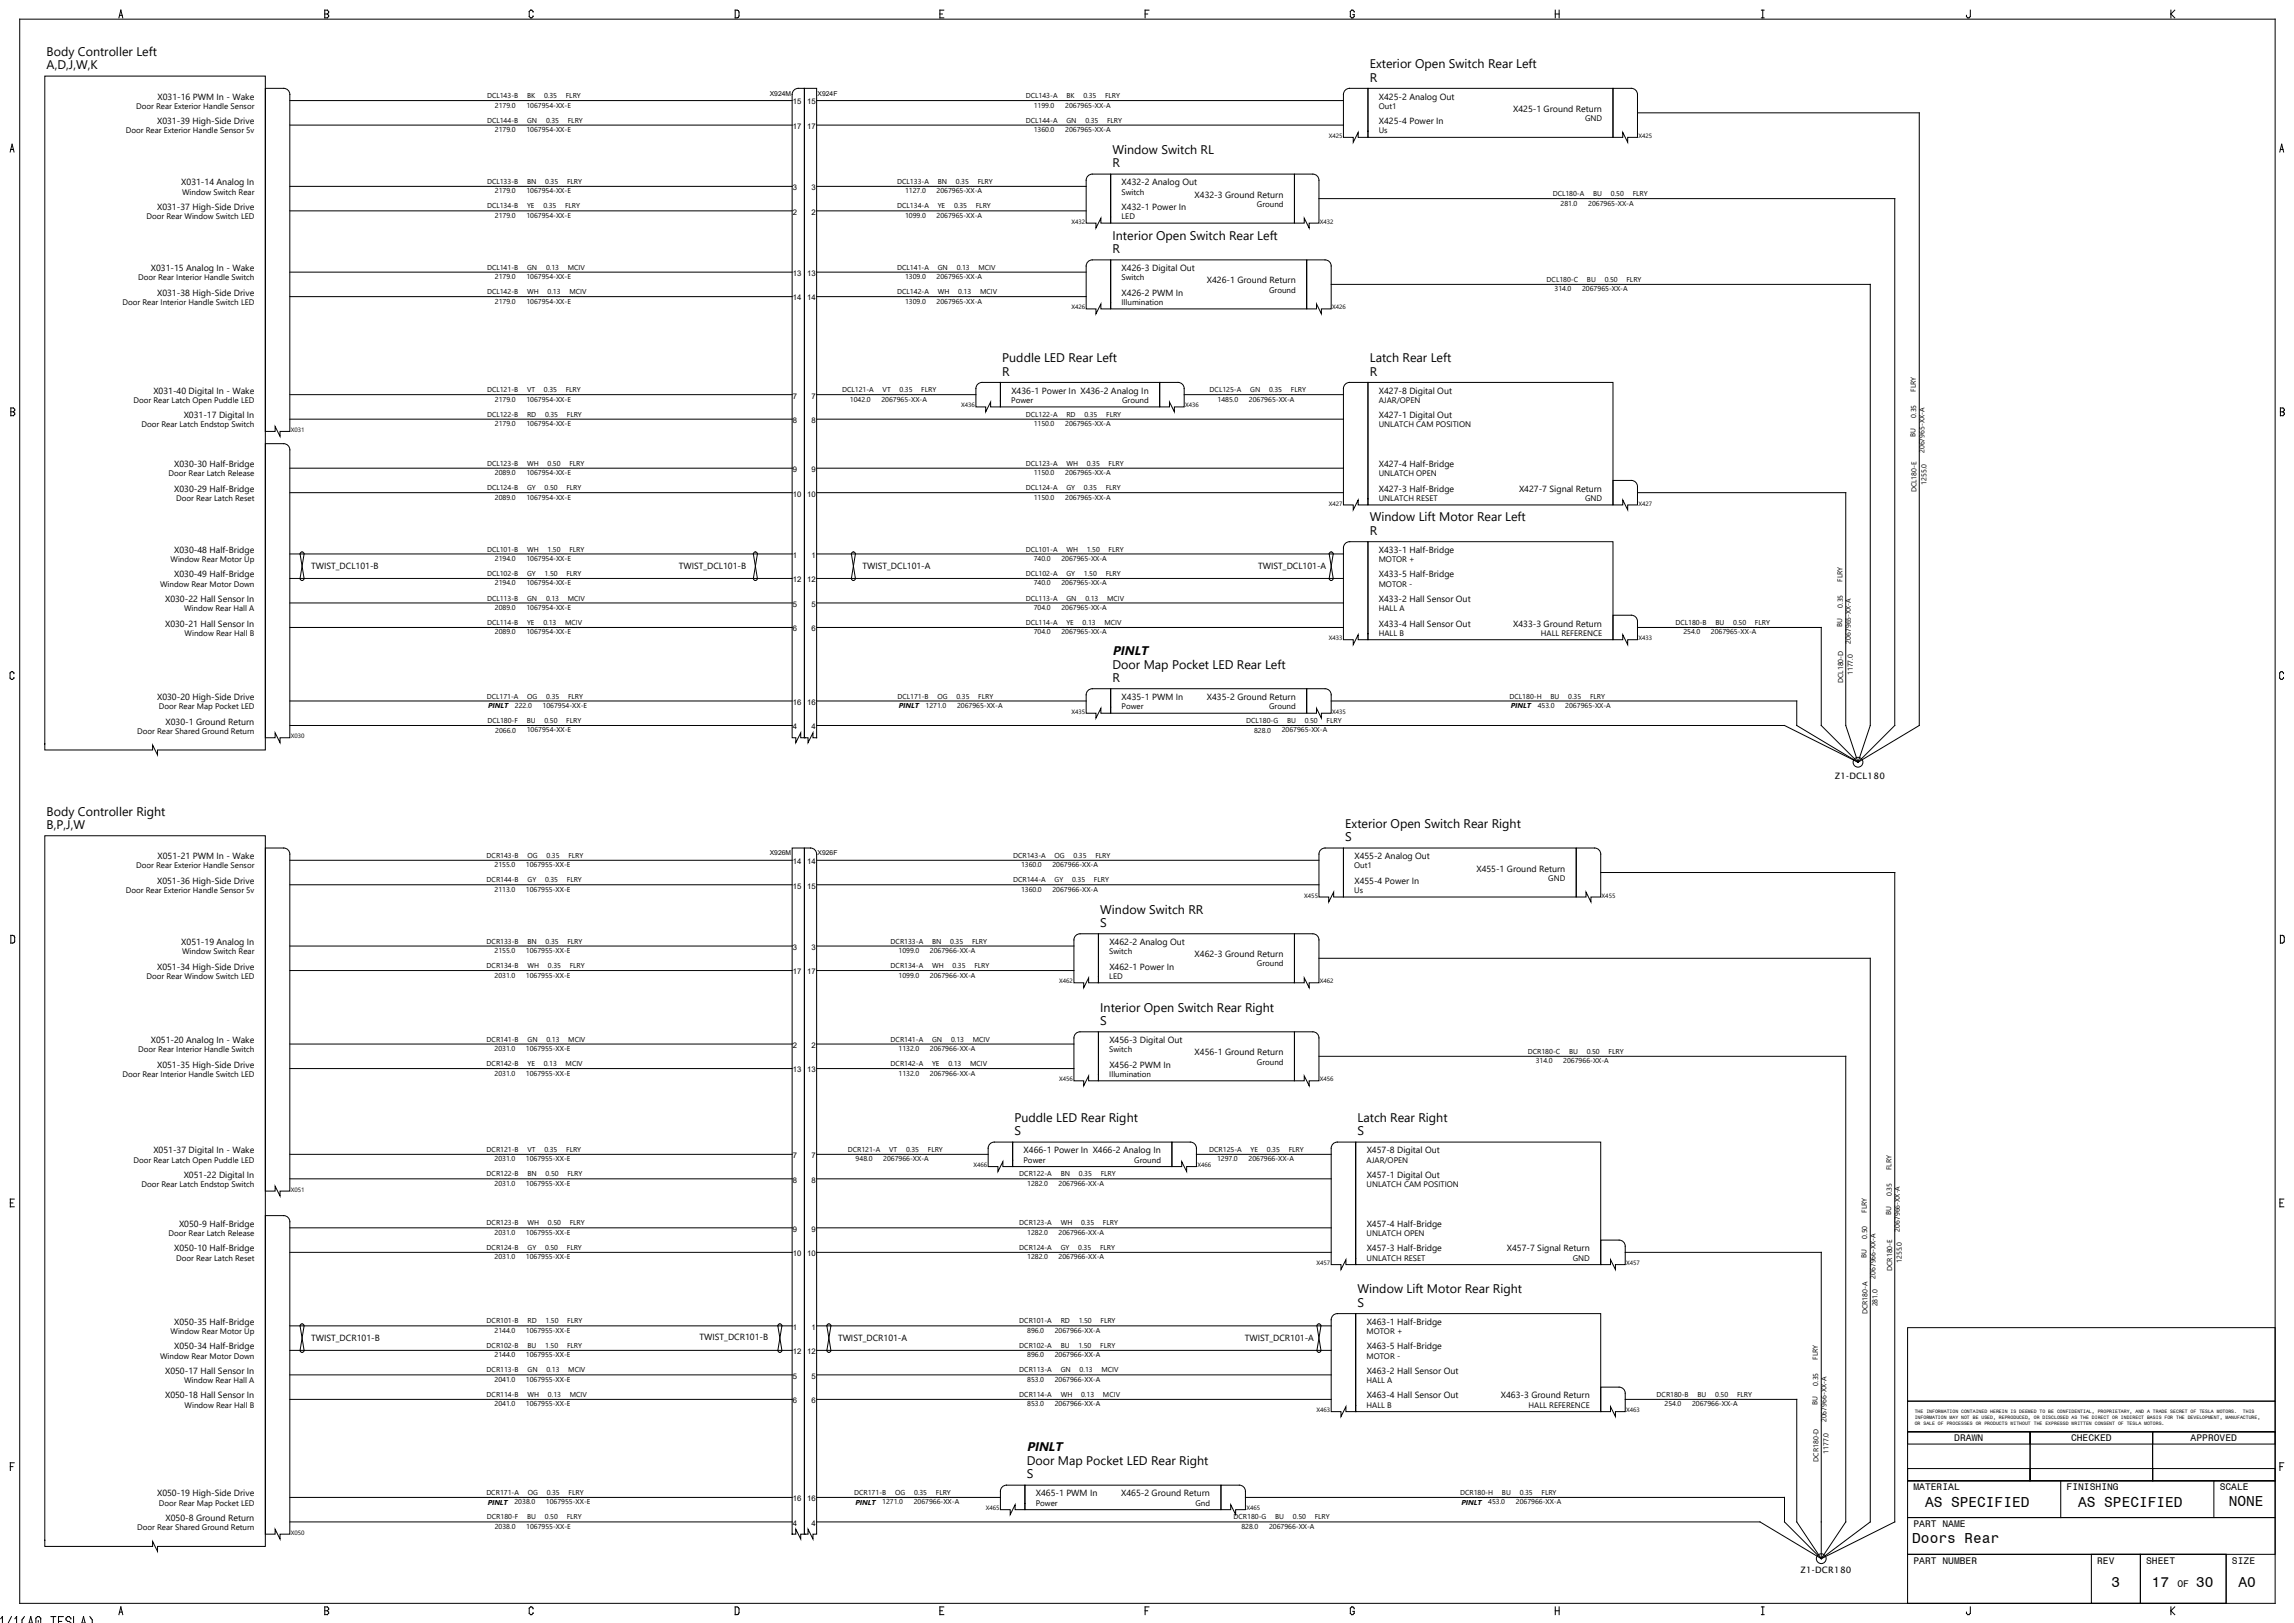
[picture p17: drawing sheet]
<svg xmlns="http://www.w3.org/2000/svg" width="1189mm" height="841mm" viewBox="0 0 1189 841" stroke-linecap="round" stroke-linejoin="round" font-family="sans-serif">
<defs><g id="words">
<g font-size="7.5">
<text x="998" y="781">AS SPECIFIED</text>
<text x="1077" y="781">AS SPECIFIED</text>
<text x="1155" y="781">NONE</text>
<text x="991" y="799">Doors Rear</text>
<text x="1094" y="822">3</text>
<text x="1115" y="822">17</text>
<text x="1138" y="822">30</text>
<text x="1160" y="822">A0</text>
</g>
<g font-size="6.6">
<text x="577" y="339">PINLT</text>
<text x="532" y="752">PINLT</text>
</g>
<g font-size="6.5">
<text x="24" y="29">Body Controller Left</text>
<text x="24" y="36">A,D,J,W,K</text>
<text x="710" y="35">Exterior Open Switch Rear Left</text>
<text x="710" y="42">R</text>
<text x="577" y="80">Window Switch RL</text>
<text x="577" y="87">R</text>
<text x="577" y="124">Interior Open Switch Rear Left</text>
<text x="577" y="131">R</text>
<text x="519" y="188">Puddle LED Rear Left</text>
<text x="710" y="188">Latch Rear Left</text>
<text x="519" y="195">R</text>
<text x="710" y="195">R</text>
<text x="710" y="270">Window Lift Motor Rear Left</text>
<text x="710" y="277">R</text>
<text x="577" y="346">Door Map Pocket LED Rear Left</text>
<text x="577" y="353">R</text>
<text x="24" y="423">Body Controller Right</text>
<text x="24" y="430">B,P,J,W</text>
<text x="697" y="429">Exterior Open Switch Rear Right</text>
<text x="697" y="436">S</text>
<text x="570" y="473">Window Switch RR</text>
<text x="570" y="480">S</text>
<text x="570" y="524">Interior Open Switch Rear Right</text>
<text x="570" y="531">S</text>
<text x="526" y="581">Puddle LED Rear Right</text>
<text x="704" y="581">Latch Rear Right</text>
<text x="526" y="588">S</text>
<text x="704" y="588">S</text>
<text x="704" y="670">Window Lift Motor Rear Right</text>
<text x="704" y="677">S</text>
<text x="532" y="759">Door Map Pocket LED Rear Right</text>
<text x="532" y="766">S</text>
</g>
<g font-size="5">
<text x="1013" y="747">DRAWN</text>
<text x="1073" y="747">CHECKED</text>
<text x="1135" y="747">APPROVED</text>
<text x="992" y="772">MATERIAL</text>
<text x="1071" y="772">FINISHING</text>
<text x="1150" y="772">SCALE</text>
<text x="992" y="791">PART NAME</text>
<text x="992" y="810">PART NUMBER</text>
<text x="1087" y="810">REV</text>
<text x="1112" y="810">SHEET</text>
<text x="1157" y="810">SIZE</text>
<text x="1128" y="822">OF</text>
</g>
<g font-size="4.6">
<text x="82" y="52">X031-16 PWM In - Wake</text>
<text x="715" y="52">X425-2 Analog Out</text>
<text x="784" y="58">X425-1 Ground Return</text>
<text x="81" y="64">X031-39 High-Side Drive</text>
<text x="715" y="64">X425-4 Power In</text>
<text x="94" y="96">X031-14 Analog In</text>
<text x="581" y="96">X432-2 Analog Out</text>
<text x="619" y="102">X432-3 Ground Return</text>
<text x="81" y="109">X031-37 High-Side Drive</text>
<text x="581" y="109">X432-1 Power In</text>
<text x="78" y="141">X031-15 Analog In - Wake</text>
<text x="581" y="141">X426-3 Digital Out</text>
<text x="625" y="147">X426-1 Ground Return</text>
<text x="81" y="153">X031-38 High-Side Drive</text>
<text x="581" y="153">X426-2 PWM In</text>
<text x="79" y="204">X031-40 Digital In - Wake</text>
<text x="524" y="204">X436-1 Power In X436-2 Analog In</text>
<text x="715" y="204">X427-8 Digital Out</text>
<text x="95" y="217">X031-17 Digital In</text>
<text x="715" y="217">X427-1 Digital Out</text>
<text x="90" y="242">X030-30 Half-Bridge</text>
<text x="715" y="242">X427-4 Half-Bridge</text>
<text x="90" y="255">X030-29 Half-Bridge</text>
<text x="715" y="255">X427-3 Half-Bridge</text>
<text x="787" y="255">X427-7 Signal Return</text>
<text x="90" y="287">X030-48 Half-Bridge</text>
<text x="715" y="287">X433-1 Half-Bridge</text>
<text x="90" y="299">X030-49 Half-Bridge</text>
<text x="161" y="295">TWIST_DCL101-B</text>
<text x="352" y="295">TWIST_DCL101-B</text>
<text x="447" y="295">TWIST_DCL101-A</text>
<text x="652" y="295">TWIST_DCL101-A</text>
<text x="715" y="299">X433-5 Half-Bridge</text>
<text x="86" y="312">X030-22 Hall Sensor In</text>
<text x="715" y="312">X433-2 Hall Sensor Out</text>
<text x="86" y="325">X030-21 Hall Sensor In</text>
<text x="715" y="325">X433-4 Hall Sensor Out</text>
<text x="784" y="325">X433-3 Ground Return</text>
<text x="81" y="363">X030-20 High-Side Drive</text>
<text x="581" y="363">X435-1 PWM In</text>
<text x="625" y="363">X435-2 Ground Return</text>
<text x="86" y="375">X030-1 Ground Return</text>
<text x="951" y="404">Z1-DCL180</text>
<text x="82" y="445">X051-21 PWM In - Wake</text>
<text x="702" y="445">X455-2 Analog Out</text>
<text x="765" y="452">X455-1 Ground Return</text>
<text x="81" y="458">X051-36 High-Side Drive</text>
<text x="702" y="458">X455-4 Power In</text>
<text x="94" y="490">X051-19 Analog In</text>
<text x="575" y="490">X462-2 Analog Out</text>
<text x="619" y="496">X462-3 Ground Return</text>
<text x="81" y="502">X051-34 High-Side Drive</text>
<text x="575" y="502">X462-1 Power In</text>
<text x="78" y="541">X051-20 Analog In - Wake</text>
<text x="575" y="541">X456-3 Digital Out</text>
<text x="619" y="547">X456-1 Ground Return</text>
<text x="81" y="553">X051-35 High-Side Drive</text>
<text x="575" y="553">X456-2 PWM In</text>
<text x="79" y="598">X051-37 Digital In - Wake</text>
<text x="530" y="598">X466-1 Power In X466-2 Analog In</text>
<text x="708" y="598">X457-8 Digital Out</text>
<text x="95" y="610">X051-22 Digital In</text>
<text x="708" y="610">X457-1 Digital Out</text>
<text x="93" y="636">X050-9 Half-Bridge</text>
<text x="708" y="636">X457-4 Half-Bridge</text>
<text x="90" y="648">X050-10 Half-Bridge</text>
<text x="708" y="648">X457-3 Half-Bridge</text>
<text x="781" y="648">X457-7 Signal Return</text>
<text x="90" y="687">X050-35 Half-Bridge</text>
<text x="708" y="687">X463-1 Half-Bridge</text>
<text x="161" y="695">TWIST_DCR101-B</text>
<text x="363" y="694">TWIST_DCR101-B</text>
<text x="434" y="695">TWIST_DCR101-A</text>
<text x="645" y="695">TWIST_DCR101-A</text>
<text x="90" y="699">X050-34 Half-Bridge</text>
<text x="708" y="699">X463-5 Half-Bridge</text>
<text x="86" y="712">X050-17 Hall Sensor In</text>
<text x="708" y="712">X463-2 Hall Sensor Out</text>
<text x="86" y="725">X050-18 Hall Sensor In</text>
<text x="708" y="725">X463-4 Hall Sensor Out</text>
<text x="778" y="725">X463-3 Ground Return</text>
<text x="81" y="775">X050-19 High-Side Drive</text>
<text x="537" y="775">X465-1 PWM In</text>
<text x="581" y="775">X465-2 Ground Return</text>
<text x="86" y="788">X050-8 Ground Return</text>
<text x="933" y="815">Z1-DCR180</text>
</g>
<g font-size="4.2">
<text x="71" y="56">Door Rear Exterior Handle Sensor</text>
<text x="715" y="56">Out1</text>
<text x="821" y="63">GND</text>
<text x="65" y="69">Door Rear Exterior Handle Sensor 5v</text>
<text x="715" y="69">Us</text>
<text x="94" y="101">Window Switch Rear</text>
<text x="581" y="101">Switch</text>
<text x="651" y="107">Ground</text>
<text x="76" y="114">Door Rear Window Switch LED</text>
<text x="581" y="114">LED</text>
<text x="72" y="145">Door Rear Interior Handle Switch</text>
<text x="581" y="145">Switch</text>
<text x="658" y="152">Ground</text>
<text x="63" y="158">Door Rear Interior Handle Switch LED</text>
<text x="581" y="158">Illumination</text>
<text x="69" y="209">Door Rear Latch Open Puddle LED</text>
<text x="524" y="209">Power</text>
<text x="582" y="209">Ground</text>
<text x="715" y="209">AJAR/OPEN</text>
<text x="73" y="221">Door Rear Latch Endstop Switch</text>
<text x="715" y="221">UNLATCH CAM POSITION</text>
<text x="87" y="247">Door Rear Latch Release</text>
<text x="715" y="247">UNLATCH OPEN</text>
<text x="91" y="260">Door Rear Latch Reset</text>
<text x="715" y="260">UNLATCH RESET</text>
<text x="821" y="260">GND</text>
<text x="88" y="291">Window Rear Motor Up</text>
<text x="715" y="291">MOTOR +</text>
<text x="83" y="304">Window Rear Motor Down</text>
<text x="715" y="304">MOTOR -</text>
<text x="95" y="317">Window Rear Hall A</text>
<text x="715" y="317">HALL A</text>
<text x="96" y="329">Window Rear Hall B</text>
<text x="715" y="329">HALL B</text>
<text x="799" y="329">HALL REFERENCE</text>
<text x="82" y="367">Door Rear Map Pocket LED</text>
<text x="581" y="367">Power</text>
<text x="658" y="367">Ground</text>
<text x="71" y="380">Door Rear Shared Ground Return</text>
<text x="71" y="450">Door Rear Exterior Handle Sensor</text>
<text x="702" y="450">Out1</text>
<text x="802" y="456">GND</text>
<text x="65" y="463">Door Rear Exterior Handle Sensor 5v</text>
<text x="702" y="463">Us</text>
<text x="94" y="494">Window Switch Rear</text>
<text x="575" y="494">Switch</text>
<text x="651" y="501">Ground</text>
<text x="76" y="507">Door Rear Window Switch LED</text>
<text x="575" y="507">LED</text>
<text x="72" y="545">Door Rear Interior Handle Switch</text>
<text x="575" y="545">Switch</text>
<text x="651" y="552">Ground</text>
<text x="63" y="558">Door Rear Interior Handle Switch LED</text>
<text x="575" y="558">Illumination</text>
<text x="69" y="602">Door Rear Latch Open Puddle LED</text>
<text x="530" y="602">Power</text>
<text x="588" y="602">Ground</text>
<text x="708" y="602">AJAR/OPEN</text>
<text x="73" y="615">Door Rear Latch Endstop Switch</text>
<text x="708" y="615">UNLATCH CAM POSITION</text>
<text x="87" y="641">Door Rear Latch Release</text>
<text x="708" y="641">UNLATCH OPEN</text>
<text x="91" y="653">Door Rear Latch Reset</text>
<text x="708" y="653">UNLATCH RESET</text>
<text x="815" y="653">GND</text>
<text x="88" y="691">Window Rear Motor Up</text>
<text x="708" y="691">MOTOR +</text>
<text x="83" y="704">Window Rear Motor Down</text>
<text x="708" y="704">MOTOR -</text>
<text x="95" y="717">Window Rear Hall A</text>
<text x="708" y="717">HALL A</text>
<text x="96" y="729">Window Rear Hall B</text>
<text x="708" y="729">HALL B</text>
<text x="792" y="729">HALL REFERENCE</text>
<text x="82" y="780">Door Rear Map Pocket LED</text>
<text x="537" y="780">Power</text>
<text x="619" y="780">Gnd</text>
<text x="71" y="793">Door Rear Shared Ground Return</text>
</g>
<g font-size="4">
<text x="411" y="54">15</text>
<text x="418" y="54">15</text>
<text x="411" y="67">17</text>
<text x="418" y="67">17</text>
<text x="411" y="99">3</text>
<text x="421" y="99">3</text>
<text x="411" y="111">2</text>
<text x="421" y="111">2</text>
<text x="411" y="143">13</text>
<text x="418" y="143">13</text>
<text x="411" y="156">14</text>
<text x="418" y="156">14</text>
<text x="411" y="207">7</text>
<text x="421" y="207">7</text>
<text x="411" y="219">8</text>
<text x="421" y="219">8</text>
<text x="411" y="245">9</text>
<text x="421" y="245">9</text>
<text x="411" y="257">10</text>
<text x="418" y="257">10</text>
<text x="411" y="289">1</text>
<text x="421" y="289">1</text>
<text x="411" y="302">12</text>
<text x="418" y="302">12</text>
<text x="411" y="314">5</text>
<text x="421" y="314">5</text>
<text x="411" y="327">6</text>
<text x="421" y="327">6</text>
<text x="411" y="365">16</text>
<text x="418" y="365">16</text>
<text x="411" y="378">4</text>
<text x="421" y="378">4</text>
<text x="411" y="448">14</text>
<text x="418" y="448">14</text>
<text x="411" y="460">15</text>
<text x="418" y="460">15</text>
<text x="411" y="492">3</text>
<text x="421" y="492">3</text>
<text x="411" y="505">17</text>
<text x="418" y="505">17</text>
<text x="411" y="543">2</text>
<text x="421" y="543">2</text>
<text x="411" y="556">13</text>
<text x="418" y="556">13</text>
<text x="411" y="600">7</text>
<text x="421" y="600">7</text>
<text x="411" y="613">8</text>
<text x="421" y="613">8</text>
<text x="411" y="638">9</text>
<text x="421" y="638">9</text>
<text x="411" y="651">10</text>
<text x="418" y="651">10</text>
<text x="411" y="689">1</text>
<text x="421" y="689">1</text>
<text x="411" y="702">12</text>
<text x="418" y="702">12</text>
<text x="411" y="714">5</text>
<text x="421" y="714">5</text>
<text x="411" y="727">6</text>
<text x="421" y="727">6</text>
<text x="411" y="778">16</text>
<text x="418" y="778">16</text>
<text x="411" y="791">4</text>
<text x="421" y="791">4</text>
</g>
<g font-size="3.8">
<text x="253" y="367">PINLT</text>
<text x="466" y="367">PINLT</text>
<text x="783" y="367">PINLT</text>
<text x="253" y="780">PINLT</text>
<text x="443" y="780">PINLT</text>
<text x="757" y="780">PINLT</text>
</g>
<g font-size="3.7">
<text x="252" y="51">DCL143-B</text>
<text x="273" y="51">BK</text>
<text x="282" y="51">0.35</text>
<text x="293" y="51">FLRY</text>
<text x="532" y="51">DCL143-A</text>
<text x="553" y="51">BK</text>
<text x="561" y="51">0.35</text>
<text x="573" y="51">FLRY</text>
<text x="257" y="56">2179.0</text>
<text x="273" y="56">1067954-XX-E</text>
<text x="536" y="56">1199.0</text>
<text x="552" y="56">2067965-XX-A</text>
<text x="252" y="64">DCL144-B</text>
<text x="273" y="64">GN</text>
<text x="283" y="64">0.35</text>
<text x="294" y="64">FLRY</text>
<text x="532" y="64">DCL144-A</text>
<text x="553" y="64">GN</text>
<text x="562" y="64">0.35</text>
<text x="574" y="64">FLRY</text>
<text x="257" y="68">2179.0</text>
<text x="273" y="68">1067954-XX-E</text>
<text x="536" y="68">1360.0</text>
<text x="552" y="68">2067965-XX-A</text>
<text x="252" y="95">DCL133-B</text>
<text x="273" y="95">BN</text>
<text x="283" y="95">0.35</text>
<text x="294" y="95">FLRY</text>
<text x="465" y="95">DCL133-A</text>
<text x="486" y="95">BN</text>
<text x="495" y="95">0.35</text>
<text x="507" y="95">FLRY</text>
<text x="257" y="100">2179.0</text>
<text x="273" y="100">1067954-XX-E</text>
<text x="469" y="100">1127.0</text>
<text x="485" y="100">2067965-XX-A</text>
<text x="805" y="102">DCL180-A</text>
<text x="826" y="102">BU</text>
<text x="835" y="102">0.50</text>
<text x="846" y="102">FLRY</text>
<text x="809" y="107">281.0</text>
<text x="823" y="107">2067965-XX-A</text>
<text x="252" y="108">DCL134-B</text>
<text x="257" y="113">2179.0</text>
<text x="273" y="113">1067954-XX-E</text>
<text x="273" y="108">YE</text>
<text x="282" y="108">0.35</text>
<text x="293" y="108">FLRY</text>
<text x="465" y="108">DCL134-A</text>
<text x="469" y="113">1099.0</text>
<text x="485" y="113">2067965-XX-A</text>
<text x="486" y="108">YE</text>
<text x="494" y="108">0.35</text>
<text x="506" y="108">FLRY</text>
<text x="252" y="140">DCL141-B</text>
<text x="273" y="140">GN</text>
<text x="283" y="140">0.13</text>
<text x="294" y="140">MCIV</text>
<text x="465" y="140">DCL141-A</text>
<text x="486" y="140">GN</text>
<text x="496" y="140">0.13</text>
<text x="507" y="140">MCIV</text>
<text x="257" y="145">2179.0</text>
<text x="273" y="145">1067954-XX-E</text>
<text x="469" y="145">1309.0</text>
<text x="485" y="145">2067965-XX-A</text>
<text x="802" y="146">DCL180-C</text>
<text x="822" y="146">BU</text>
<text x="832" y="146">0.50</text>
<text x="843" y="146">FLRY</text>
<text x="252" y="152">DCL142-B</text>
<text x="273" y="152">WH</text>
<text x="284" y="152">0.13</text>
<text x="295" y="152">MCIV</text>
<text x="465" y="152">DCL142-A</text>
<text x="486" y="152">WH</text>
<text x="497" y="152">0.13</text>
<text x="508" y="152">MCIV</text>
<text x="806" y="151">314.0</text>
<text x="820" y="151">2067965-XX-A</text>
<text x="257" y="157">2179.0</text>
<text x="273" y="157">1067954-XX-E</text>
<text x="469" y="157">1309.0</text>
<text x="485" y="157">2067965-XX-A</text>
<text x="252" y="203">DCL121-B</text>
<text x="273" y="203">VT</text>
<text x="282" y="203">0.35</text>
<text x="293" y="203">FLRY</text>
<text x="436" y="203">DCL121-A</text>
<text x="457" y="203">VT</text>
<text x="466" y="203">0.35</text>
<text x="477" y="203">FLRY</text>
<text x="627" y="203">DCL125-A</text>
<text x="648" y="203">GN</text>
<text x="658" y="203">0.35</text>
<text x="669" y="203">FLRY</text>
<text x="993" y="203" transform="rotate(-90 993 203)">FLRY</text>
<text x="257" y="208">2179.0</text>
<text x="273" y="208">1067954-XX-E</text>
<text x="441" y="208">1042.0</text>
<text x="457" y="208">2067965-XX-A</text>
<text x="631" y="208">1485.0</text>
<text x="647" y="208">2067965-XX-A</text>
<text x="252" y="216">DCL122-B</text>
<text x="273" y="216">RD</text>
<text x="282" y="216">0.35</text>
<text x="294" y="216">FLRY</text>
<text x="532" y="216">DCL122-A</text>
<text x="553" y="216">RD</text>
<text x="562" y="216">0.35</text>
<text x="573" y="216">FLRY</text>
<text x="257" y="221">2179.0</text>
<text x="273" y="221">1067954-XX-E</text>
<text x="536" y="221">1150.0</text>
<text x="552" y="221">2067965-XX-A</text>
<text x="993" y="217" transform="rotate(-90 993 217)">0.35</text>
<text x="993" y="226" transform="rotate(-90 993 226)">BU</text>
<text x="997" y="235" transform="rotate(-90 997 235)">2067965-XX-A</text>
<text x="252" y="241">DCL123-B</text>
<text x="273" y="241">WH</text>
<text x="284" y="241">0.50</text>
<text x="295" y="241">FLRY</text>
<text x="532" y="241">DCL123-A</text>
<text x="553" y="241">WH</text>
<text x="563" y="241">0.35</text>
<text x="575" y="241">FLRY</text>
<text x="257" y="246">2089.0</text>
<text x="273" y="246">1067954-XX-E</text>
<text x="536" y="246">1150.0</text>
<text x="552" y="246">2067965-XX-A</text>
<text x="998" y="251" transform="rotate(-90 998 251)">1255.0</text>
<text x="252" y="254">DCL124-B</text>
<text x="273" y="254">GY</text>
<text x="282" y="254">0.50</text>
<text x="294" y="254">FLRY</text>
<text x="532" y="254">DCL124-A</text>
<text x="553" y="254">GY</text>
<text x="562" y="254">0.35</text>
<text x="573" y="254">FLRY</text>
<text x="993" y="255" transform="rotate(-90 993 255)">DCL180-E</text>
<text x="257" y="259">2089.0</text>
<text x="273" y="259">1067954-XX-E</text>
<text x="536" y="259">1150.0</text>
<text x="552" y="259">2067965-XX-A</text>
<text x="252" y="286">DCL101-B</text>
<text x="273" y="286">WH</text>
<text x="284" y="286">1.50</text>
<text x="295" y="286">FLRY</text>
<text x="532" y="286">DCL101-A</text>
<text x="553" y="286">WH</text>
<text x="563" y="286">1.50</text>
<text x="575" y="286">FLRY</text>
<text x="257" y="291">2194.0</text>
<text x="273" y="291">1067954-XX-E</text>
<text x="536" y="291">740.0</text>
<text x="550" y="291">2067965-XX-A</text>
<text x="252" y="298">DCL102-B</text>
<text x="273" y="298">GY</text>
<text x="282" y="298">1.50</text>
<text x="294" y="298">FLRY</text>
<text x="532" y="298">DCL102-A</text>
<text x="553" y="298">GY</text>
<text x="562" y="298">1.50</text>
<text x="573" y="298">FLRY</text>
<text x="257" y="303">2194.0</text>
<text x="273" y="303">1067954-XX-E</text>
<text x="536" y="303">740.0</text>
<text x="550" y="303">2067965-XX-A</text>
<text x="955" y="302" transform="rotate(-90 955 302)">FLRY</text>
<text x="252" y="311">DCL113-B</text>
<text x="273" y="311">GN</text>
<text x="283" y="311">0.13</text>
<text x="294" y="311">MCIV</text>
<text x="532" y="311">DCL113-A</text>
<text x="553" y="311">GN</text>
<text x="562" y="311">0.13</text>
<text x="574" y="311">MCIV</text>
<text x="257" y="316">2089.0</text>
<text x="273" y="316">1067954-XX-E</text>
<text x="536" y="316">704.0</text>
<text x="550" y="316">2067965-XX-A</text>
<text x="955" y="315" transform="rotate(-90 955 315)">0.35</text>
<text x="252" y="324">DCL114-B</text>
<text x="273" y="324">YE</text>
<text x="282" y="324">0.13</text>
<text x="293" y="324">MCIV</text>
<text x="532" y="324">DCL114-A</text>
<text x="553" y="324">YE</text>
<text x="561" y="324">0.13</text>
<text x="572" y="324">MCIV</text>
<text x="868" y="324">DCL180-B</text>
<text x="889" y="324">BU</text>
<text x="898" y="324">0.50</text>
<text x="910" y="324">FLRY</text>
<text x="257" y="329">2089.0</text>
<text x="273" y="329">1067954-XX-E</text>
<text x="536" y="329">704.0</text>
<text x="550" y="329">2067965-XX-A</text>
<text x="872" y="329">254.0</text>
<text x="887" y="329">2067965-XX-A</text>
<text x="955" y="325" transform="rotate(-90 955 325)">BU</text>
<text x="959" y="334" transform="rotate(-90 959 334)">2067965-XX-A</text>
<text x="955" y="354" transform="rotate(-90 955 354)">DCL180-D</text>
<text x="960" y="350" transform="rotate(-90 960 350)">1177.0</text>
<text x="252" y="362">DCL171-A</text>
<text x="273" y="362">OG</text>
<text x="283" y="362">0.35</text>
<text x="294" y="362">FLRY</text>
<text x="465" y="362">DCL171-B</text>
<text x="486" y="362">OG</text>
<text x="496" y="362">0.35</text>
<text x="507" y="362">FLRY</text>
<text x="782" y="362">DCL180-H</text>
<text x="804" y="362">BU</text>
<text x="813" y="362">0.35</text>
<text x="824" y="362">FLRY</text>
<text x="267" y="367">222.0</text>
<text x="281" y="367">1067954-XX-E</text>
<text x="480" y="367">1271.0</text>
<text x="496" y="367">2067965-XX-A</text>
<text x="797" y="367">453.0</text>
<text x="811" y="367">2067965-XX-A</text>
<text x="253" y="375">DCL180-F</text>
<text x="273" y="375">BU</text>
<text x="282" y="375">0.50</text>
<text x="293" y="375">FLRY</text>
<text x="646" y="375">DCL180-G</text>
<text x="667" y="375">BU</text>
<text x="676" y="375">0.50</text>
<text x="688" y="375">FLRY</text>
<text x="257" y="380">2066.0</text>
<text x="273" y="380">1067954-XX-E</text>
<text x="650" y="380">828.0</text>
<text x="664" y="380">2067965-XX-A</text>
<text x="252" y="445">DCR143-B</text>
<text x="256" y="449">2155.0</text>
<text x="273" y="449">1067955-XX-E</text>
<text x="273" y="445">OG</text>
<text x="283" y="445">0.35</text>
<text x="295" y="445">FLRY</text>
<text x="525" y="445">DCR143-A</text>
<text x="529" y="449">1360.0</text>
<text x="545" y="449">2067966-XX-A</text>
<text x="547" y="445">OG</text>
<text x="556" y="445">0.35</text>
<text x="568" y="445">FLRY</text>
<text x="252" y="457">DCR144-B</text>
<text x="273" y="457">GY</text>
<text x="282" y="457">0.35</text>
<text x="294" y="457">FLRY</text>
<text x="525" y="457">DCR144-A</text>
<text x="547" y="457">GY</text>
<text x="556" y="457">0.35</text>
<text x="567" y="457">FLRY</text>
<text x="256" y="462">2113.0</text>
<text x="273" y="462">1067955-XX-E</text>
<text x="529" y="462">1360.0</text>
<text x="545" y="462">2067966-XX-A</text>
<text x="252" y="489">DCR133-B</text>
<text x="273" y="489">BN</text>
<text x="283" y="489">0.35</text>
<text x="294" y="489">FLRY</text>
<text x="462" y="489">DCR133-A</text>
<text x="483" y="489">BN</text>
<text x="492" y="489">0.35</text>
<text x="504" y="489">FLRY</text>
<text x="256" y="494">2155.0</text>
<text x="273" y="494">1067955-XX-E</text>
<text x="466" y="494">1099.0</text>
<text x="482" y="494">2067966-XX-A</text>
<text x="252" y="502">DCR134-B</text>
<text x="273" y="502">WH</text>
<text x="284" y="502">0.35</text>
<text x="295" y="502">FLRY</text>
<text x="462" y="502">DCR134-A</text>
<text x="483" y="502">WH</text>
<text x="494" y="502">0.35</text>
<text x="505" y="502">FLRY</text>
<text x="256" y="507">2031.0</text>
<text x="273" y="507">1067955-XX-E</text>
<text x="466" y="507">1099.0</text>
<text x="482" y="507">2067966-XX-A</text>
<text x="252" y="540">DCR141-B</text>
<text x="273" y="540">GN</text>
<text x="283" y="540">0.13</text>
<text x="295" y="540">MCIV</text>
<text x="462" y="540">DCR141-A</text>
<text x="483" y="540">GN</text>
<text x="493" y="540">0.13</text>
<text x="504" y="540">MCIV</text>
<text x="256" y="545">2031.0</text>
<text x="273" y="545">1067955-XX-E</text>
<text x="466" y="545">1132.0</text>
<text x="482" y="545">2067966-XX-A</text>
<text x="792" y="546">DCR180-C</text>
<text x="796" y="551">314.0</text>
<text x="810" y="551">2067966-XX-A</text>
<text x="813" y="546">BU</text>
<text x="822" y="546">0.50</text>
<text x="834" y="546">FLRY</text>
<text x="252" y="552">DCR142-B</text>
<text x="256" y="557">2031.0</text>
<text x="273" y="557">1067955-XX-E</text>
<text x="273" y="552">YE</text>
<text x="282" y="552">0.13</text>
<text x="293" y="552">MCIV</text>
<text x="462" y="552">DCR142-A</text>
<text x="466" y="557">1132.0</text>
<text x="482" y="557">2067966-XX-A</text>
<text x="483" y="552">YE</text>
<text x="491" y="552">0.13</text>
<text x="503" y="552">MCIV</text>
<text x="252" y="597">DCR121-B</text>
<text x="273" y="597">VT</text>
<text x="282" y="597">0.35</text>
<text x="293" y="597">FLRY</text>
<text x="439" y="597">DCR121-A</text>
<text x="461" y="597">VT</text>
<text x="470" y="597">0.35</text>
<text x="481" y="597">FLRY</text>
<text x="627" y="597">DCR125-A</text>
<text x="648" y="597">YE</text>
<text x="657" y="597">0.35</text>
<text x="668" y="597">FLRY</text>
<text x="256" y="602">2031.0</text>
<text x="273" y="602">1067955-XX-E</text>
<text x="443" y="602">948.0</text>
<text x="458" y="602">2067966-XX-A</text>
<text x="631" y="602">1297.0</text>
<text x="647" y="602">2067966-XX-A</text>
<text x="252" y="610">DCR122-B</text>
<text x="273" y="610">BN</text>
<text x="283" y="610">0.50</text>
<text x="294" y="610">FLRY</text>
<text x="528" y="610">DCR122-A</text>
<text x="550" y="610">BN</text>
<text x="559" y="610">0.35</text>
<text x="570" y="610">FLRY</text>
<text x="980" y="606" transform="rotate(-90 980 606)">FLRY</text>
<text x="256" y="614">2031.0</text>
<text x="273" y="614">1067955-XX-E</text>
<text x="532" y="614">1282.0</text>
<text x="549" y="614">2067966-XX-A</text>
<text x="980" y="620" transform="rotate(-90 980 620)">0.35</text>
<text x="968" y="629" transform="rotate(-90 968 629)">FLRY</text>
<text x="980" y="630" transform="rotate(-90 980 630)">BU</text>
<text x="252" y="635">DCR123-B</text>
<text x="273" y="635">WH</text>
<text x="284" y="635">0.50</text>
<text x="295" y="635">FLRY</text>
<text x="528" y="635">DCR123-A</text>
<text x="550" y="635">WH</text>
<text x="560" y="635">0.35</text>
<text x="572" y="635">FLRY</text>
<text x="256" y="640">2031.0</text>
<text x="273" y="640">1067955-XX-E</text>
<text x="532" y="640">1282.0</text>
<text x="549" y="640">2067966-XX-A</text>
<text x="968" y="642" transform="rotate(-90 968 642)">0.50</text>
<text x="985" y="638" transform="rotate(-90 985 638)">2067966-XX-A</text>
<text x="252" y="648">DCR124-B</text>
<text x="273" y="648">GY</text>
<text x="282" y="648">0.50</text>
<text x="294" y="648">FLRY</text>
<text x="528" y="648">DCR124-A</text>
<text x="550" y="648">GY</text>
<text x="559" y="648">0.35</text>
<text x="570" y="648">FLRY</text>
<text x="256" y="653">2031.0</text>
<text x="273" y="653">1067955-XX-E</text>
<text x="532" y="653">1282.0</text>
<text x="549" y="653">2067966-XX-A</text>
<text x="967" y="652" transform="rotate(-90 967 652)">BU</text>
<text x="981" y="659" transform="rotate(-90 981 659)">DCR180-E</text>
<text x="986" y="654" transform="rotate(-90 986 654)">1255.0</text>
<text x="972" y="663" transform="rotate(-90 972 663)">2067966-XX-A</text>
<text x="973" y="677" transform="rotate(-90 973 677)">281.0</text>
<text x="968" y="681" transform="rotate(-90 968 681)">DCR180-A</text>
<text x="252" y="686">DCR101-B</text>
<text x="273" y="686">RD</text>
<text x="283" y="686">1.50</text>
<text x="294" y="686">FLRY</text>
<text x="528" y="686">DCR101-A</text>
<text x="550" y="686">RD</text>
<text x="559" y="686">1.50</text>
<text x="570" y="686">FLRY</text>
<text x="256" y="691">2144.0</text>
<text x="273" y="691">1067955-XX-E</text>
<text x="532" y="691">896.0</text>
<text x="547" y="691">2067966-XX-A</text>
<text x="252" y="698">DCR102-B</text>
<text x="273" y="698">BU</text>
<text x="283" y="698">1.50</text>
<text x="294" y="698">FLRY</text>
<text x="528" y="698">DCR102-A</text>
<text x="550" y="698">BU</text>
<text x="559" y="698">1.50</text>
<text x="570" y="698">FLRY</text>
<text x="256" y="703">2144.0</text>
<text x="273" y="703">1067955-XX-E</text>
<text x="532" y="703">896.0</text>
<text x="547" y="703">2067966-XX-A</text>
<text x="942" y="705" transform="rotate(-90 942 705)">FLRY</text>
<text x="252" y="711">DCR113-B</text>
<text x="273" y="711">GN</text>
<text x="283" y="711">0.13</text>
<text x="295" y="711">MCIV</text>
<text x="528" y="711">DCR113-A</text>
<text x="550" y="711">GN</text>
<text x="560" y="711">0.13</text>
<text x="571" y="711">MCIV</text>
<text x="256" y="716">2041.0</text>
<text x="273" y="716">1067955-XX-E</text>
<text x="532" y="716">853.0</text>
<text x="547" y="716">2067966-XX-A</text>
<text x="942" y="718" transform="rotate(-90 942 718)">0.35</text>
<text x="252" y="724">DCR114-B</text>
<text x="273" y="724">WH</text>
<text x="284" y="724">0.13</text>
<text x="295" y="724">MCIV</text>
<text x="528" y="724">DCR114-A</text>
<text x="550" y="724">WH</text>
<text x="560" y="724">0.13</text>
<text x="572" y="724">MCIV</text>
<text x="859" y="724">DCR180-B</text>
<text x="880" y="724">BU</text>
<text x="889" y="724">0.50</text>
<text x="900" y="724">FLRY</text>
<text x="256" y="729">2041.0</text>
<text x="273" y="729">1067955-XX-E</text>
<text x="532" y="729">853.0</text>
<text x="547" y="729">2067966-XX-A</text>
<text x="863" y="729">254.0</text>
<text x="877" y="729">2067966-XX-A</text>
<text x="942" y="728" transform="rotate(-90 942 728)">BU</text>
<text x="947" y="737" transform="rotate(-90 947 737)">2067966-XX-A</text>
<text x="948" y="753" transform="rotate(-90 948 753)">1177.0</text>
<text x="943" y="757" transform="rotate(-90 943 757)">DCR180-D</text>
<text x="252" y="775">DCR171-A</text>
<text x="267" y="780">2038.0</text>
<text x="274" y="775">OG</text>
<text x="283" y="780">1067955-XX-E</text>
<text x="283" y="775">0.35</text>
<text x="295" y="775">FLRY</text>
<text x="443" y="775">DCR171-B</text>
<text x="457" y="780">1271.0</text>
<text x="464" y="775">OG</text>
<text x="474" y="780">2067966-XX-A</text>
<text x="474" y="775">0.35</text>
<text x="485" y="775">FLRY</text>
<text x="757" y="775">DCR180-H</text>
<text x="771" y="780">453.0</text>
<text x="778" y="775">BU</text>
<text x="786" y="780">2067966-XX-A</text>
<text x="788" y="775">0.35</text>
<text x="799" y="775">FLRY</text>
<text x="252" y="787">DCR180-F</text>
<text x="273" y="787">BU</text>
<text x="282" y="787">0.50</text>
<text x="294" y="787">FLRY</text>
<text x="639" y="787">DCR180-G</text>
<text x="661" y="787">BU</text>
<text x="670" y="787">0.50</text>
<text x="681" y="787">FLRY</text>
<text x="256" y="792">2038.0</text>
<text x="273" y="792">1067955-XX-E</text>
<text x="643" y="792">828.0</text>
<text x="658" y="792">2067966-XX-A</text>
</g>
<g font-size="3.5">
<text x="399" y="50">X924M</text>
<text x="424" y="50">X924F</text>
<text x="399" y="443">X926M</text>
<text x="424" y="443">X926F</text>
</g>
<g font-size="3.2">
<text x="689" y="71">X425</text>
<text x="849" y="71">X425</text>
<text x="555" y="116">X432</text>
<text x="684" y="116">X432</text>
<text x="555" y="160">X426</text>
<text x="690" y="160">X426</text>
<text x="498" y="211">X436</text>
<text x="614" y="211">X436</text>
<text x="151" y="224">X031</text>
<text x="689" y="262">X427</text>
<text x="849" y="262">X427</text>
<text x="689" y="332">X433</text>
<text x="849" y="332">X433</text>
<text x="555" y="370">X435</text>
<text x="690" y="370">X435</text>
<text x="151" y="383">X030</text>
<text x="676" y="465">X455</text>
<text x="830" y="465">X455</text>
<text x="549" y="510">X462</text>
<text x="684" y="510">X462</text>
<text x="549" y="560">X456</text>
<text x="684" y="560">X456</text>
<text x="505" y="605">X466</text>
<text x="621" y="605">X466</text>
<text x="151" y="618">X051</text>
<text x="682" y="656">X457</text>
<text x="843" y="656">X457</text>
<text x="682" y="732">X463</text>
<text x="843" y="732">X463</text>
<text x="511" y="783">X465</text>
<text x="646" y="783">X465</text>
<text x="151" y="795">X050</text>
</g>
<g font-size="2.5">
<text x="992" y="732">THE INFORMATION CONTAINED HEREIN IS DEEMED TO BE CONFIDENTIAL, PROPRIETARY, AND A TRADE SECRET OF TESLA MOTORS.</text>
<text x="992" y="736">INFORMATION MAY NOT BE USED, REPRODUCED, OR DISCLOSED AS THE DIRECT OR INDIRECT BASIS FOR THE DEVELOPMENT, MANUFACTURE,</text>
<text x="1162" y="732">THIS</text>
<text x="992" y="739">OR SALE OF PROCESSES OR PRODUCTS WITHOUT THE EXPRESSD WRITTEN CONSENT OF TESLA MOTORS.</text>
</g>
</g></defs>
<g fill="none" stroke="#000" stroke-width=".52">
<path d="M10 10h1169v821h-1169zM62 9l1-4 1 4M62 8h1M168 5h2v1v1v2h-2zM168 7h2M276 6v-1l-2 1v3h2v-1M381 5l2 1v2l-1 1h-1zM487 7h1M489 5h-2v4h2M593 7h2M595 5h-2v4M702 6l-1-1-1 1v3h2v-1h-1"/>
<path d="M806 7h2M806 5v4M808 5v4M913 9h1M913 5h1M914 5v4M1021 5v4h-1l-1-1M1125 5v4M1127 5l-2 2 2 2M23 39h115v350h-56v2l-3-5v3h-56zM138 46h9a3 3 0 0 1 3 3v175h-5v2l-2-5v3h-5zM150 52h261"/>
<path d="M411 47l2-1h4v336h-2v-2l-3 5v-3h-1v-333zM417 46h6v336h-2v-2l-2 5v-3h-2zM423 52h273M697 47l2-1h10v25h-5v-2l-3 5v-3h-5v-22zM709 46h127v25h-127zM836 46h9a3 3 0 0 1 4 3v22h-5v3l-3-5v2h-5zM849 58h146v318l-32 19M5 79l1-4 1 4M6 77h1M150 65h261M423 65h273M1181 79l1-4 1 4"/>
<path d="M1182 77h1M150 97h261M423 97h140M564 91l2-1h10v26h-5v-3l-3 5v-2h-5v-23zM576 90h95v26h-95zM671 90h9a3 3 0 0 1 4 3v23h-6v2l-2-5v3h-5zM150 109h261M423 109h140M684 103h298v273l-19 19M564 136l2-1h10v25h-5v-2l-3 5v-3h-5v-22zM576 135h101v25h-101zM677 135h10a3 3 0 0 1 3 3v22h-5v3l-3-5v2h-5z"/>
<path d="M150 141h261M150 154h261M423 141h140M423 154h140M690 147h279v229l-6 19M507 199l2-1h9v13h-5v-3l-2 5v-2h-5v-10zM518 198h83v13h-83zM601 198h10a3 3 0 0 1 3 3v10h-5v2l-3-5v3h-5zM697 199l2-1h10v64h-5v-3l-3 5v-2h-5v-61zM709 198h127v64h-127zM6 211h1l1 1-1 1 1 2h-1h-1zM6 213h1"/>
<path d="M150 217h261M150 205h261M423 217h273M423 205h83M614 205h82M1182 211h1l1 1-1 1 1 2h-1h-1zM1182 213h1M138 230h9a3 3 0 0 1 3 3v149h-5v3l-2-5v2h-5zM150 255h261M150 243h261M423 255h273M423 243h273"/>
<path d="M836 249h9a3 3 0 0 1 4 3v10h-5v2l-3-5v3h-5zM849 255h108v121l6 19M150 300h261M150 287h261M156 286v1l2 13a1 1 0 0 1-1 1 1 1 0 0 1-1-1l2-13-1-1zM391 286l2 14a1.1 1.1 0 0 1-2 1 1 1 0 0 1-1-1l3-13a1 1 0 0 0-1-1 1 1 0 0 0-1 0zM423 300h273M423 287h273M441 286l2 14a1 1 0 0 1-1 1 1 1 0 0 1-1-1l2-13a1 1 0 0 0 0-1 1 1 0 0 0-2 0zM689 286l2 14a1 1 0 0 1-1 1 1 1 0 0 1-1-1l2-13a1 1 0 0 0-1-1 1 1 0 0 0-1 0zM697 282l2-1h10v50h-5v-2l-3 5v-3h-5v-47zM709 281h127v50h-127z"/>
<path d="M150 312h261M423 312h273M836 319h9a3 3 0 0 1 4 3v9h-5v3l-3-5v2h-5zM150 325h261M423 325h273M849 325h95v51l19 19M7 349v-1l-2 1v2l2 1v-1M564 358l2-1h10v13h-5v-3l-3 5v-2h-5v-10zM576 357h101v13h-101zM677 357h10a3 3 0 0 1 3 3v10h-5v2l-3-5v3h-5zM1183 349v-1l-2 1v2l2 1v-1M150 376h261"/>
<path d="M150 363h261M423 376h502l38 19M423 363h140M690 363h241v13l32 19M417 382h.1M23 433h115v368h-56v3l-3-5v2h-56zM138 439h9a3 3 0 0 1 3 4v174h-5v3l-2-5v2h-5zM411 439h6v356h-2v3l-3-6v3h-1zM417 439h3a3 3 0 0 1 3 4v352h-2v3l-2-6v3h-2zM696 439h121v26h-121zM817 439h9a3 3 0 0 1 4 4v22h-6v2l-2-5v3h-5zM150 458h261"/>
<path d="M150 446h261M423 458h261M423 446h261M684 440l3-1h9v26h-5v-3l-2 5v-2h-5v-22zM830 452h152v337l-38 19M6 485h1l1 1v2l-1 1h-1zM150 490h261M423 490h134M557 485l3-1h9v25h-5v-2l-2 5v-3h-5v-22zM569 484h102v25h-102zM671 484h9a3 3 0 0 1 4 3v22h-6v3l-2-5v2h-5zM684 497h285v292l-25 19"/>
<path d="M1182 485h2v1v2l-1 1h-1zM150 503h261M423 503h134M557 536l3-1h9v25h-5v-2l-2 5v-3h-5v-22zM569 535h102v25h-102zM671 535h9a3 3 0 0 1 4 3v22h-6v3l-2-5v2h-5zM150 541h261M150 554h261M423 541h134M423 554h134M684 547h273v242l-13 19M150 598h261"/>
<path d="M423 598h89M513 593l2-1h10v13h-5v-3l-3 5v-2h-5v-10zM525 592h82v13h-82zM607 592h10a3 3 0 0 1 3 3v10h-5v2l-3-5v3h-5zM620 598h70M691 593l2-1h10v63h-5v-2l-3 5v-3h-5v-60zM703 592h127v63h-127zM150 611h261M423 611h267M5 623h2M7 621h-2v4h2M138 630h9a3 3 0 0 1 3 3v162h-5v3l-2-6v3h-5z"/>
<path d="M150 636h261M423 636h267M1182 623h1M1184 621h-2v4h2M150 649h261M423 649h267M830 643h9a3 3 0 0 1 3 3v9h-5v3l-2-5v2h-5zM842 649h102v159M150 700h261M150 687h261M156 686h1l1 1-2 13a1 1 0 0 0 1 1 1 1 0 0 0 1-1l-2-13zM404 686h1v1l-2 13a1 1 0 0 0 1 1 1 1 0 0 0 1-1l-2-13z"/>
<path d="M423 700h267M423 687h267M429 686h1l1 1-2 13a1 1 0 0 0 1 1 1 1 0 0 0 1-1l-2-13zM683 686h1l1 1-3 13a1.1 1.1 0 0 0 2 1 1 1 0 0 0 1-1l-3-13zM691 682l2-1h10v50h-5v-2l-3 5v-3h-5v-47zM703 681h127v50h-127zM989 688h190v38h-190zM150 712h261M423 712h267M830 719h9a3 3 0 0 1 3 3v9h-5v3l-2-5v2h-5zM150 725h261M423 725h267"/>
<path d="M842 725h89v64l13 19M989 726h190v16h-190zM5 760h2M7 758h-2v4M989 742h63v25h-63zM989 742h63v6h-63zM1052 742h64v25h-64zM1052 742h64v6h-64zM1116 742h63v25h-63zM1116 742h63v6h-63zM1182 760h1M1184 758h-2v4"/>
<path d="M150 776h261M423 776h95M519 771l3-1h9v12h-5v-2l-2 5v-3h-6v-9zM531 770h102v12h-102zM633 770h9a3 3 0 0 1 3 3v9h-5v3l-2-5v2h-5zM645 776h280v13l19 19M989 767h190v19h-190zM989 761h63v6h-63zM1052 761h64v6h-64zM1068 767v19M1116 761h63v6h-63zM1147 767v19"/>
<path d="M150 789h261M417 795h.1M423 789h489l32 19M989 786h190v19h-190zM989 805h165v26h-165zM1084 805h25v26h-25zM1109 805h45v26h-45zM0 839l1-1v3M6 838l-2 3M8 839l1-1v3M13 838l-2 1v2M16 838l1 3h-2z"/>
<path d="M20 840v1M26 838h3M28 838v3M33 838h-3v3M37 839l-1-1-2 1 3 2M38 838v3M43 838l1 3h-2zM47 838l1 1v2M62 837l1-4 1 4M62 835h1M168 833h2v2v1v1h-2zM168 835h2"/>
<path d="M276 834v-1h-2v3l2 1v-1M381 833h2v1v2l-1 1h-1zM487 835h1M489 833h-2v4h2M593 835h2M595 833h-2v4M702 834l-1-1h-1v3v1l2-1v-1h-1M806 835h2M806 833v4M808 833v4M913 837h1M913 833h1"/>
<path d="M914 833v4M1021 833v3l-1 1-1-2M1125 833v4M1127 833l-2 2 2 2M11 841h.1M19 841v-2v-1l2 1v2M30 840h2M37 841h.1M48 841h.1"/>
<circle cx="963" cy="395" r="2.5"/>
<circle cx="944" cy="808" r="2.5"/>
</g>
<use href="#words"/>
</svg>
